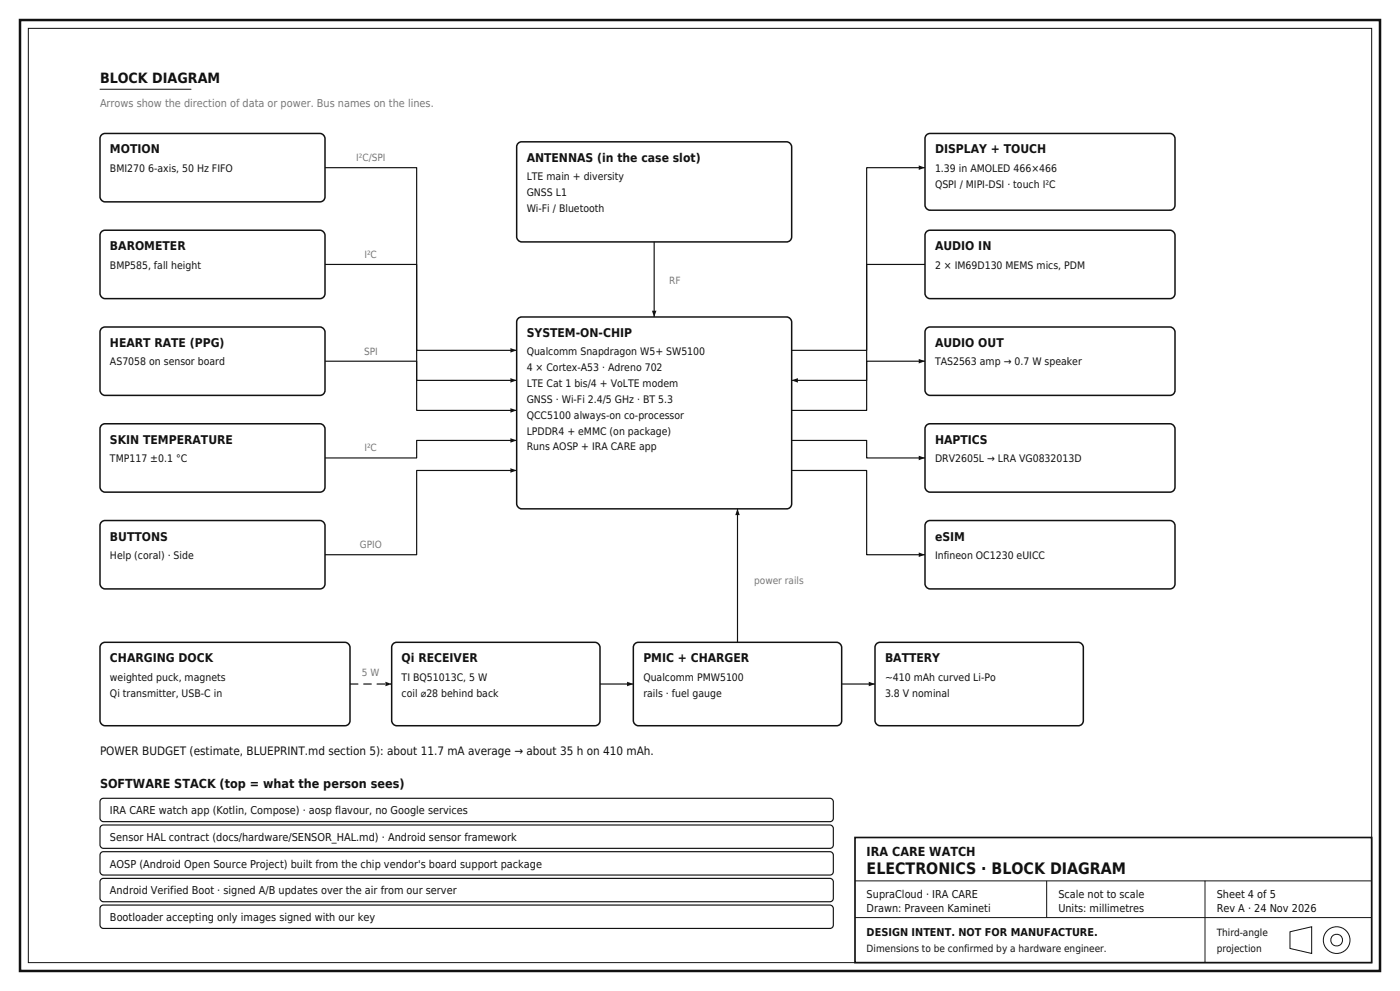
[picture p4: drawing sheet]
<svg xmlns="http://www.w3.org/2000/svg" width="315mm" height="223mm" viewBox="0 0 315 223" stroke-linecap="round" stroke-linejoin="round" font-family="sans-serif">
<defs><g id="words">
<text font-size="3.6" fill="#111" x="195" y="196.5">ELECTRONICS · BLOCK DIAGRAM</text>
<text font-size="3.2" fill="#111" x="22.5" y="18.7">BLOCK DIAGRAM</text>
<g font-size="2.8" fill="#111">
<text x="22.5" y="177.2">SOFTWARE STACK (top = what the person sees)</text>
<text x="195" y="192.4">IRA CARE WATCH</text>
</g>
<g font-size="2.7" fill="#111">
<text x="24.7" y="34.5">MOTION</text>
<text x="210.4" y="34.5">DISPLAY + TOUCH</text>
<text x="118.5" y="36.4">ANTENNAS (in the case slot)</text>
<text x="24.7" y="56.3">BAROMETER</text>
<text x="210.4" y="56.3">AUDIO IN</text>
<text x="24.7" y="78">HEART RATE (PPG)</text>
<text x="118.5" y="75.7">SYSTEM-ON-CHIP</text>
<text x="210.4" y="78">AUDIO OUT</text>
<text x="24.7" y="99.8">SKIN TEMPERATURE</text>
<text x="210.4" y="99.8">HAPTICS</text>
<text x="24.7" y="121.5">BUTTONS</text>
<text x="210.4" y="121.5">eSIM</text>
<text x="24.7" y="148.9">CHARGING DOCK</text>
<text x="90.4" y="148.9">Qi RECEIVER</text>
<text x="144.8" y="148.9">PMIC + CHARGER</text>
<text x="199.1" y="148.9">BATTERY</text>
</g>
<text font-size="2.6" fill="#111" x="22.5" y="169.7">POWER BUDGET (estimate, BLUEPRINT.md section 5): about 11.7 mA average → about 35 h on 410 mAh.</text>
<text font-size="2.4" fill="#777" x="22.5" y="24">Arrows show the direction of data or power. Bus names on the lines.</text>
<g font-size="2.4" fill="#111">
<text x="24.7" y="183">IRA CARE watch app (Kotlin, Compose) · aosp flavour, no Google services</text>
<text x="24.7" y="189">Sensor HAL contract (docs/hardware/SENSOR_HAL.md) · Android sensor framework</text>
<text x="24.7" y="195">AOSP (Android Open Source Project) built from the chip vendor's board support package</text>
<text x="24.7" y="201">Android Verified Boot · signed A/B updates over the air from our server</text>
<text x="195" y="201.8">SupraCloud · IRA CARE</text>
<text x="238.1" y="201.8">Scale not to scale</text>
<text x="273.8" y="201.8">Sheet 4 of 5</text>
<text x="24.7" y="207">Bootloader accepting only images signed with our key</text>
<text x="195" y="204.9">Drawn: Praveen Kamineti</text>
<text x="238.1" y="204.9">Units: millimetres</text>
<text x="273.8" y="204.9">Rev A · 24 Nov 2026</text>
<text x="195" y="210.4">DESIGN INTENT. NOT FOR MANUFACTURE.</text>
</g>
<g font-size="2.3" fill="#111">
<text x="24.7" y="38.6">BMI270 6-axis, 50 Hz FIFO</text>
<text x="118.5" y="40.5">LTE main + diversity</text>
<text x="210.4" y="38.6">1.39 in AMOLED 466×466</text>
<text x="118.5" y="44.1">GNSS L1</text>
<text x="118.5" y="47.6">Wi-Fi / Bluetooth</text>
<text x="210.4" y="42.2">QSPI / MIPI-DSI · touch I²C</text>
<text x="24.7" y="60.4">BMP585, fall height</text>
<text x="210.4" y="60.4">2 × IM69D130 MEMS mics, PDM</text>
<text x="24.7" y="82.1">AS7058 on sensor board</text>
<text x="118.5" y="79.9">Qualcomm Snapdragon W5+ SW5100</text>
<text x="118.5" y="83.4">4 × Cortex-A53 · Adreno 702</text>
<text x="210.4" y="82.1">TAS2563 amp → 0.7 W speaker</text>
<text x="118.5" y="87">LTE Cat 1 bis/4 + VoLTE modem</text>
<text x="118.5" y="90.6">GNSS · Wi-Fi 2.4/5 GHz · BT 5.3</text>
<text x="118.5" y="94.1">QCC5100 always-on co-processor</text>
<text x="118.5" y="97.7">LPDDR4 + eMMC (on package)</text>
<text x="118.5" y="101.2">Runs AOSP + IRA CARE app</text>
<text x="24.7" y="103.9">TMP117 ±0.1 °C</text>
<text x="210.4" y="103.9">DRV2605L → LRA VG0832013D</text>
<text x="24.7" y="125.6">Help (coral) · Side</text>
<text x="210.4" y="125.6">Infineon OC1230 eUICC</text>
<text x="24.7" y="153">weighted puck, magnets</text>
<text x="90.4" y="153">TI BQ51013C, 5 W</text>
<text x="144.8" y="153">Qualcomm PMW5100</text>
<text x="199.1" y="153">~410 mAh curved Li-Po</text>
<text x="24.7" y="156.6">Qi transmitter, USB-C in</text>
<text x="90.4" y="156.6">coil ⌀28 behind back</text>
<text x="144.8" y="156.6">rails · fuel gauge</text>
<text x="199.1" y="156.6">3.8 V nominal</text>
</g>
<g font-size="2.2" fill="#777">
<text x="80.1" y="36.2">I²C/SPI</text>
<text x="82" y="57.9">I²C</text>
<text x="150.5" y="63.7">RF</text>
<text x="81.9" y="79.7">SPI</text>
<text x="82" y="101.4">I²C</text>
<text x="80.9" y="123.2">GPIO</text>
<text x="169.7" y="131.2">power rails</text>
<text x="81.4" y="151.9">5 W</text>
</g>
<g font-size="2.2" fill="#111">
<text x="195" y="213.9">Dimensions to be confirmed by a hardware engineer.</text>
<text x="273.8" y="210.4">Third-angle</text>
<text x="273.8" y="213.9">projection</text>
</g>
</g></defs>
<path d="M4.5 4.5h306v213.8h-306z" fill="none" stroke="#111" stroke-width=".56"/>
<path d="M6.4 6.4h302.2v210h-302.2zM22.5 20.1h20.5" fill="none" stroke="#111" stroke-width=".22"/>
<g fill="#fff" stroke="#111" stroke-width=".34">
<path d="M116.5 71.7l.9-.4h59.6a1.2 1.2 0 0 1 1.1 1.1v40.8a1.12 1.12 0 0 1-1.1 1.2h-59.6a1.2 1.2 0 0 1-1.2-1.2v-40.8z"/>
<path d="M22.7 30.5l.9-.5h48.4a1.2 1.2 0 0 1 1.1 1.1v13.1a1.12 1.12 0 0 1-1.1 1.2h-48.4a1.2 1.2 0 0 1-1.1-1.2v-13.1z"/>
</g>
<path d="M73.1 37.7h20.6v41.1h22.5" fill="none" stroke="#111" stroke-width=".26"/>
<path d="M114.8 78.2l1.4 .6-1.4 .5z" fill="#111"/>
<path d="M22.7 52.2l.9-.5h48.4a1.2 1.2 0 0 1 1.1 1.2v13.1a1.12 1.12 0 0 1-1.1 1.1h-48.4a1.2 1.2 0 0 1-1.1-1.1v-13.1z" fill="#fff" stroke="#111" stroke-width=".34"/>
<path d="M73.1 59.4h20.6v26.1h22.5" fill="none" stroke="#111" stroke-width=".26"/>
<path d="M114.8 85l1.4 .5-1.4 .5z" fill="#111"/>
<path d="M22.7 74l.9-.5h48.4a1.2 1.2 0 0 1 1.1 1.1v13.1a1.12 1.12 0 0 1-1.1 1.2h-48.4a1.2 1.2 0 0 1-1.1-1.2v-13.1z" fill="#fff" stroke="#111" stroke-width=".34"/>
<path d="M73.1 81.2h20.6v11h22.5" fill="none" stroke="#111" stroke-width=".26"/>
<path d="M114.8 91.7l1.4 .5-1.4 .6z" fill="#111"/>
<path d="M22.7 95.7l.9-.5h48.4a1.2 1.2 0 0 1 1.1 1.2v13.1a1.12 1.12 0 0 1-1.1 1.1h-48.4a1.2 1.2 0 0 1-1.1-1.1v-13.1z" fill="#fff" stroke="#111" stroke-width=".34"/>
<path d="M116.2 99h-22.5v3.9h-20.6" fill="none" stroke="#111" stroke-width=".26"/>
<path d="M114.8 98.5l1.4 .5-1.4 .5z" fill="#111"/>
<path d="M22.7 117.5l.9-.5h48.4a1.2 1.2 0 0 1 1.1 1.1v13.1a1.12 1.12 0 0 1-1.1 1.2h-48.4a1.2 1.2 0 0 1-1.1-1.2v-13.1z" fill="#fff" stroke="#111" stroke-width=".34"/>
<path d="M116.2 105.8h-22.5v18.9h-20.6" fill="none" stroke="#111" stroke-width=".26"/>
<path d="M114.8 105.2l1.4 .6-1.4 .5z" fill="#111"/>
<path d="M208.3 30.5l.9-.5h54a1.2 1.2 0 0 1 1.2 1.1v15a1.12 1.12 0 0 1-1.2 1.1h-54a1.2 1.2 0 0 1-1.1-1.1v-15z" fill="#fff" stroke="#111" stroke-width=".34"/>
<path d="M208.1 37.7h-13.1v41.1h-16.9" fill="none" stroke="#111" stroke-width=".26"/>
<path d="M206.7 37.2l1.4 .5-1.4 .5z" fill="#111"/>
<path d="M208.3 52.2l.9-.5h54a1.2 1.2 0 0 1 1.2 1.2v13.1a1.12 1.12 0 0 1-1.2 1.1h-54a1.2 1.2 0 0 1-1.1-1.1v-13.1z" fill="#fff" stroke="#111" stroke-width=".34"/>
<path d="M208.1 59.4h-13.1v26.1h-16.9" fill="none" stroke="#111" stroke-width=".26"/>
<path d="M178.1 85.5l1.4-.5v1z" fill="#111"/>
<path d="M208.3 74l.9-.5h54a1.2 1.2 0 0 1 1.2 1.1v13.1a1.12 1.12 0 0 1-1.2 1.2h-54a1.2 1.2 0 0 1-1.1-1.2v-13.1z" fill="#fff" stroke="#111" stroke-width=".34"/>
<path d="M208.1 81.2h-13.1v11h-16.9" fill="none" stroke="#111" stroke-width=".26"/>
<path d="M206.7 80.7l1.4 .5-1.4 .5z" fill="#111"/>
<path d="M208.3 95.7l.9-.5h54a1.2 1.2 0 0 1 1.2 1.2v13.1a1.12 1.12 0 0 1-1.2 1.1h-54a1.2 1.2 0 0 1-1.1-1.1v-13.1z" fill="#fff" stroke="#111" stroke-width=".34"/>
<path d="M178.1 99h16.9v3.9h13.1" fill="none" stroke="#111" stroke-width=".26"/>
<path d="M206.7 102.4l1.4 .5-1.4 .5z" fill="#111"/>
<path d="M208.3 117.5l.9-.5h54a1.2 1.2 0 0 1 1.2 1.1v13.1a1.12 1.12 0 0 1-1.2 1.2h-54a1.2 1.2 0 0 1-1.1-1.2v-13.1z" fill="#fff" stroke="#111" stroke-width=".34"/>
<path d="M178.1 105.8h16.9v18.9h13.1" fill="none" stroke="#111" stroke-width=".26"/>
<path d="M206.7 124.2l1.4 .5-1.4 .5z" fill="#111"/>
<path d="M116.5 32.3l.9-.4h59.6a1.2 1.2 0 0 1 1.1 1.1v20.3a1.12 1.12 0 0 1-1.1 1.1h-59.6a1.2 1.2 0 0 1-1.2-1.1v-20.3z" fill="#fff" stroke="#111" stroke-width=".34"/>
<path d="M147.2 54.4v16.9" fill="none" stroke="#111" stroke-width=".26"/>
<path d="M146.7 69.8h1l-.5 1.5z" fill="#111"/>
<g fill="#fff" stroke="#111" stroke-width=".34">
<path d="M88.3 144.8l.9-.4h44.7a1.2 1.2 0 0 1 1.1 1.1v16.5a1.12 1.12 0 0 1-1.1 1.1h-44.7a1.2 1.2 0 0 1-1.1-1.1v-16.5z"/>
<path d="M142.7 144.8l.9-.4h44.6a1.2 1.2 0 0 1 1.2 1.1v16.5a1.12 1.12 0 0 1-1.2 1.1h-44.6a1.2 1.2 0 0 1-1.1-1.1v-16.5z"/>
<path d="M197.1 144.8l.9-.4h44.6a1.2 1.2 0 0 1 1.1 1.1v16.5a1.12 1.12 0 0 1-1.1 1.1h-44.6a1.2 1.2 0 0 1-1.1-1.1v-16.5z"/>
<path d="M22.7 144.8l.9-.4h54a1.2 1.2 0 0 1 1.1 1.1v16.5a1.12 1.12 0 0 1-1.1 1.1h-54a1.2 1.2 0 0 1-1.1-1.1v-16.5z"/>
</g>
<path d="M78.7 153.8h9.4" fill="none" stroke="#111" stroke-width=".26" stroke-dasharray="1.9 1.1" stroke-linecap="butt"/>
<path d="M86.7 153.2l1.4 .6-1.4 .5z" fill="#111"/>
<path d="M135 153.8h7.5" fill="none" stroke="#111" stroke-width=".26"/>
<path d="M141.1 153.2l1.4 .6-1.4 .5z" fill="#111"/>
<path d="M189.4 153.8h7.5" fill="none" stroke="#111" stroke-width=".26"/>
<path d="M195.5 153.2l1.4 .6-1.4 .5z" fill="#111"/>
<path d="M165.9 114.4v30" fill="none" stroke="#111" stroke-width=".26"/>
<path d="M165.9 114.4l.5 1.4h-1z" fill="#111"/>
<path d="M22.7 179.7l.6-.3h163.5a.81 .81 0 0 1 .7 .8v3.7a.75 .75 0 0 1-.7 .8h-163.5a.81 .81 0 0 1-.8-.8v-3.7zM22.7 185.7l.6-.3h163.5a.81 .81 0 0 1 .7 .8v3.7a.75 .75 0 0 1-.7 .8h-163.5a.81 .81 0 0 1-.8-.8v-3.7zM22.7 191.7l.6-.3h163.5a.81 .81 0 0 1 .7 .8v3.7a.75 .75 0 0 1-.7 .8h-163.5a.81 .81 0 0 1-.8-.8v-3.7zM22.7 197.7l.6-.3h163.5a.81 .81 0 0 1 .7 .8v3.7a.75 .75 0 0 1-.7 .8h-163.5a.81 .81 0 0 1-.8-.8v-3.7zM22.7 203.7l.6-.3h163.5a.81 .81 0 0 1 .7 .8v3.7a.75 .75 0 0 1-.7 .8h-163.5a.81 .81 0 0 1-.8-.8v-3.7z" fill="none" stroke="#111" stroke-width=".26"/>
<path d="M192.4 188.2h116.2v28.2h-116.2z" fill="#fff" stroke="#111" stroke-width=".37"/>
<g fill="none" stroke="#111" stroke-width=".22">
<path d="M192.4 198h116.2M235.5 198v8.2M271.1 198v18.4M192.4 206.2h116.2M290.2 209.4l4.9-1.1v6l-4.9-1.1z"/>
<circle cx="300.7" cy="211.3" r="1.32"/>
<circle cx="300.7" cy="211.3" r="3"/>
</g>
<use href="#words"/>
</svg>
